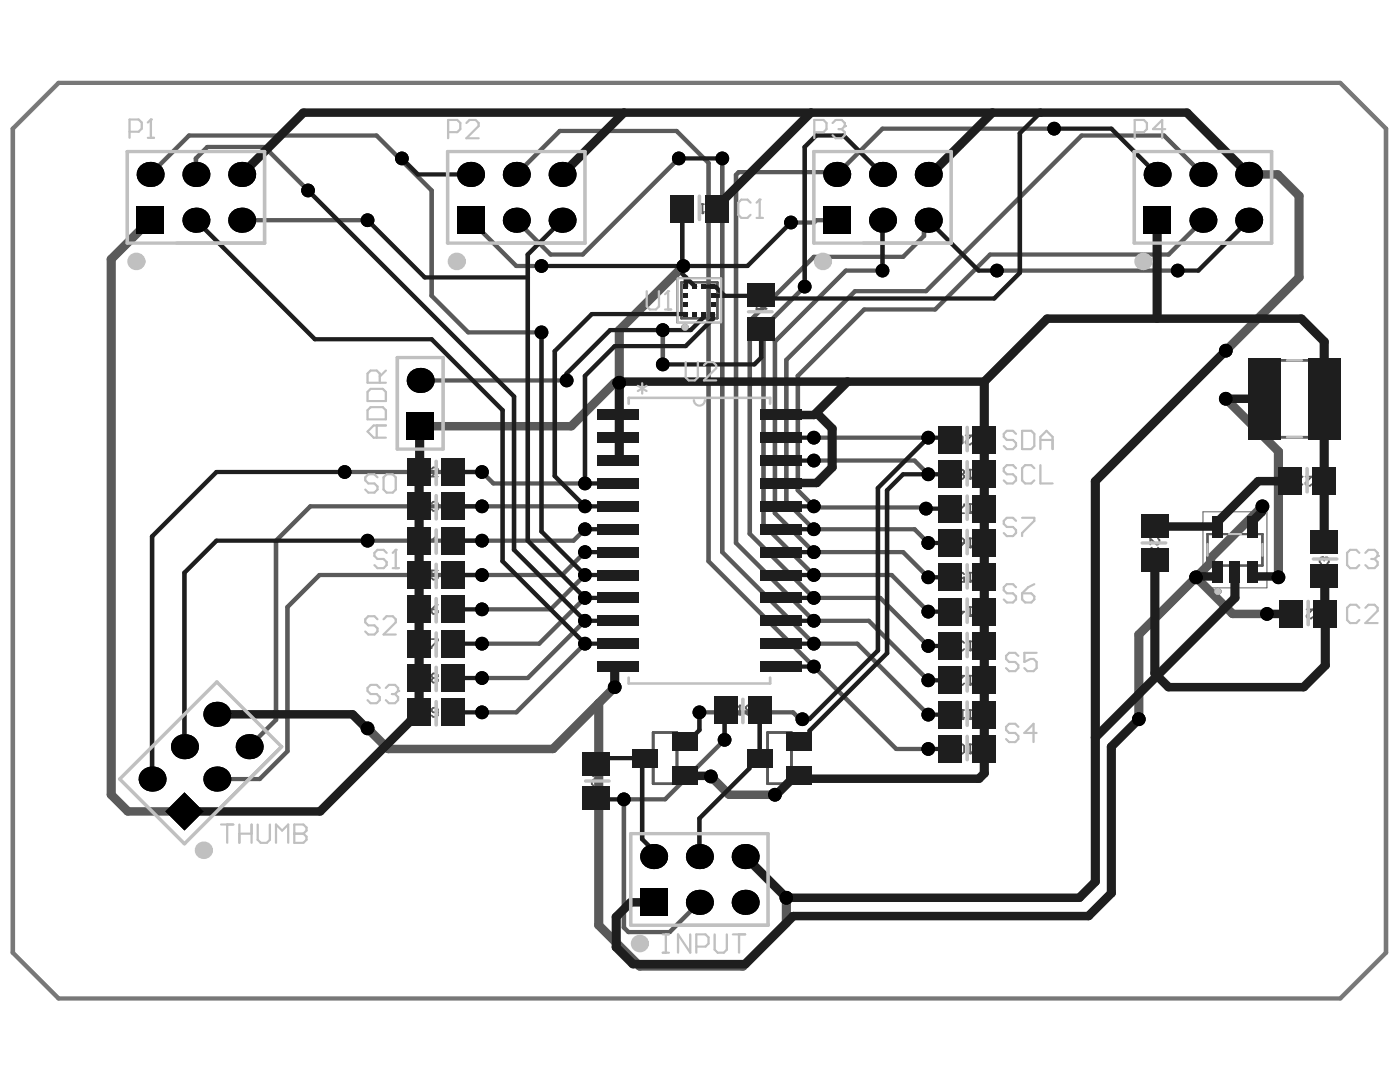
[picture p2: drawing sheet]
<svg xmlns="http://www.w3.org/2000/svg" width="279mm" height="216mm" viewBox="0 0 279 216" stroke-linecap="round" stroke-linejoin="round" font-family="sans-serif">
<path d="M135.1 55.4h9v9h-9zM240.1 102.1h12.7v15.2h-12.7z" fill="none" stroke="#5a5a5a" stroke-width=".2"/>
<g fill="none" stroke="#5a5a5a" stroke-width=".35">
<path d="M84.3 101.3h.9l.3-.3v-.6l-.3-.3h-.9v1.8M84.3 108.2h.9l.3-.3v-.6l-.3-.3h-.9v1.8M84.3 115h.9l.3-.3v-.6l-.3-.3h-.9v1.9M84.9 115l.6 .7M84.9 108.2l.6 .6M84.9 101.3l.6 .6M86.1 100.4l.3-.3h.7l.3 .3v.3M87.4 113.8h-1.3v.9l.7-.3h.3l.3 .3v.6l-.3 .4h-.7l-.3-.4M87.4 107.9h-1.3l1-.9v1.8M84.3 121.9h.9l.3-.3v-.6l-.3-.3h-.9v1.8M84.3 128.7h.9l.3-.3v-.6l-.3-.3h-.9v1.9M84.3 135.6h.9l.3-.3v-.6l-.3-.3h-.9v1.8"/>
<path d="M84.9 135.6l.6 .6M84.9 128.7l.6 .7M84.9 121.9l.6 .6M86.1 121.6h1l.3 .3v.3l-.3 .3h-.7l-.3-.3zM86.1 127.5h1.3v.3l-1.3 1.2v.4M86.4 135.3l-.3-.3v-.3l.3-.3h.7l.3 .3v.3l-.3 .3M86.4 135.3l-.3 .3v.3l.3 .3h.7l.3-.3v-.3l-.3-.3M86.4 135.3h.7M87.4 120.7l-.6 .3-.7 .6M84.3 142.4h.9l.3-.3v-.6l-.3-.3h-.9v1.9M84.9 142.4l.6 .7M87.4 142.1h-1l-.3-.3v-.3l.3-.3h.7l.3 .3v1.3l-.3 .3h-.7l-.3-.3"/>
</g>
<circle cx="87.4" cy="100.7" r=".18" fill="#5a5a5a"/>
<path d="M84.3 94.5h.9l.3-.3v-.6l-.3-.3h-.9v1.8M84.9 94.5l.6 .6M86.1 93.6l.3-.3h.7l.3 .3v.3l-1.3 1.2h1.3M86.8 101h.3M87.1 101l.3 .3v.3l-.3 .3h-.7l-.3-.3M87.4 100.7l-.3 .3M229.6 105.6h1.8v.9l-.3 .3h-.6l-.3-.3v-.9M230.2 106.2l-.6 .6M231.1 107.4l.3 .3v.6l-.3 .3h-.3l-1.2-1.2v1.2M231.1 109.3l.3 .3v.6l-.3 .3h-.3" fill="none" stroke="#5a5a5a" stroke-width=".35"/>
<circle cx="230.8" cy="110.5" r=".18" fill="#5a5a5a"/>
<path d="M151 59.5h1.8v.9l-.3 .3h-.6l-.3-.3v-.9M151 61.3v.6M151 61.6h1.8M151.6 60.1l-.6 .6M229.9 109.3l-.3 .3v.6l.3 .3h.3l.3-.3M230.5 110.2l.3 .3M230.5 109.9v.3M260.8 121.6h1.2l-1.2 1.2v.3l.3 .3h.6l.3-.3M262.6 121.9l.3-.3h.6l.3 .3v1.2l-.3 .3h-.6l-.3-.3" fill="none" stroke="#5a5a5a" stroke-width=".35"/>
<circle cx="152.8" cy="61.6" r=".18" fill="#5a5a5a"/>
<path d="M152.5 61.3l.3 .3M263.7 113.1l-.3 .3v.6l.3 .3h1.2l.3-.3v-.6l-.3-.3M264 111.2h-.3l-.3 .3v.6l.3 .4" fill="none" stroke="#5a5a5a" stroke-width=".35"/>
<circle cx="264" cy="111.2" r=".18" fill="#5a5a5a"/>
<path d="M139.9 40.7h.6M140.2 40.7v1.9M141.1 41l.3-.3h.6l.3 .3v1.3l-.3 .3h-.6l-.3-.3M258.7 95.1h1.2l-1.2 1.2v.3l.3 .3h.6l.3-.3M260.6 95.1h1.2l-1.2 1.2v.3l.3 .3h.6l.3-.3M262.4 95.1l.6 .6M263.6 95.1v1.8h-.9l-.3-.3v-.6l.3-.3h.9M264 111.2l.3 .3M264.3 111.5v.3M264.3 111.5l.3-.3h.3l.3 .3v.6l-.3 .4" fill="none" stroke="#5a5a5a" stroke-width=".35"/>
<circle cx="140.2" cy="42.6" r=".18" fill="#5a5a5a"/>
<path d="M140.5 42.3l-.3 .3M193.3 148.5h.6M193.6 148.5v1.9M194.5 148.5l.7 .6M195.8 148.5v1.9h-1l-.3-.3v-.7l.3-.3h1" fill="none" stroke="#5a5a5a" stroke-width=".35"/>
<circle cx="193.6" cy="150.4" r=".18" fill="#5a5a5a"/>
<path d="M191.2 148.8l.3-.3h.6l.3 .3v1.3l-.3 .3h-.6l-.3-.3zM193.3 141.7h.6M193.6 141.7v1.8M193.9 150.1l-.3 .3M194.5 141.7l.7 .6M195.8 141.7v1.8h-1l-.3-.3v-.6l.3-.3h1" fill="none" stroke="#5a5a5a" stroke-width=".35"/>
<circle cx="193.6" cy="143.5" r=".18" fill="#5a5a5a"/>
<path d="M191.8 141.7h.6M192.1 141.7v1.8M193.9 143.2l-.3 .3" fill="none" stroke="#5a5a5a" stroke-width=".35"/>
<circle cx="192.1" cy="143.5" r=".18" fill="#5a5a5a"/>
<path d="M193.3 134.8h.6M193.6 134.8v1.9M194.5 134.8l.7 .6M195.8 134.8v1.9h-1l-.3-.3v-.7l.3-.3h1M192.4 143.2l-.3 .3" fill="none" stroke="#5a5a5a" stroke-width=".35"/>
<circle cx="193.6" cy="136.7" r=".18" fill="#5a5a5a"/>
<path d="M191.2 134.8h1.2l-1.2 1.3v.3l.3 .3h.6l.3-.3M193.3 128h.6M193.6 128v1.8M193.9 136.4l-.3 .3M194.5 128l.7 .6M195.8 128v1.8h-1l-.3-.3v-.6l.3-.3h1" fill="none" stroke="#5a5a5a" stroke-width=".35"/>
<circle cx="193.6" cy="129.8" r=".18" fill="#5a5a5a"/>
<path d="M191.2 129.2v.3l.3 .3h.6l.3-.3M193.9 129.5l-.3 .3" fill="none" stroke="#5a5a5a" stroke-width=".35"/>
<circle cx="191.2" cy="129.2" r=".18" fill="#5a5a5a"/>
<path d="M191.5 128.9l-.3 .3M191.5 128.9h.3M192.4 128.3l-.3-.3h-.6l-.3 .3v.3l.3 .3M193.3 121.1h.6M193.6 121.1v1.9M194.5 121.1l.7 .6M195.8 121.1v1.9h-1l-.3-.3v-.7l.3-.3h1" fill="none" stroke="#5a5a5a" stroke-width=".35"/>
<circle cx="193.6" cy="123" r=".18" fill="#5a5a5a"/>
<path d="M193.3 114.3h.6M193.6 114.3v1.8M194.5 114.3l.7 .6M195.8 114.3v1.8h-1l-.3-.3v-.6l.3-.3h1M191.5 121.1v1.9l.9-1h-1.2M193.9 122.7l-.3 .3" fill="none" stroke="#5a5a5a" stroke-width=".35"/>
<circle cx="193.6" cy="116.1" r=".18" fill="#5a5a5a"/>
<path d="M192.4 114.6l-.3-.3h-.6l-.3 .3v.6l.3 .3 .9-.3v.9h-1.2M193.3 107.4h.6M193.6 107.4v1.9M193.9 115.8l-.3 .3M194.5 107.4l.7 .6M195.8 107.4v1.9h-1l-.3-.3v-.7l.3-.3h1" fill="none" stroke="#5a5a5a" stroke-width=".35"/>
<circle cx="193.6" cy="109.3" r=".18" fill="#5a5a5a"/>
<path d="M191.5 107.4h.6l.3 .3v.6h-.9l-.3-.3v-.3zM192.4 108.3l-.6 .7-.6 .3M193.3 100.6h.6M193.6 100.6v1.8M193.9 109l-.3 .3M194.5 100.6l.7 .6M195.8 100.6v1.8h-1l-.3-.3v-.6l.3-.3h1" fill="none" stroke="#5a5a5a" stroke-width=".35"/>
<circle cx="193.6" cy="102.4" r=".18" fill="#5a5a5a"/>
<path d="M193.3 93.7h.6M193.6 93.7v1.9M194.5 93.7l.7 .6M195.8 93.7v1.9h-1l-.3-.4v-.6l.3-.3h1M192.4 100.6v.3l-1.2 1.2v.3h1.2M193.9 102.1l-.3 .3" fill="none" stroke="#5a5a5a" stroke-width=".35"/>
<circle cx="193.6" cy="95.6" r=".18" fill="#5a5a5a"/>
<g fill="none" stroke="#5a5a5a" stroke-width=".35">
<path d="M190.9 87.2l.3-.3h.6l.3 .3v1.2l-.3 .3h-.6l-.3-.3zM191.5 94.6l-.3 .3v.3l.3 .4h.6l.3-.4v-.3l-.3-.3M191.5 94.6l-.3-.3v-.3l.3-.3h.6l.3 .3v.3l-.3 .3M191.5 94.6h.6M192.7 86.9h1.2l-1.2 1.2v.3l.3 .3h.6l.3-.3M193.9 95.2l-.3 .4M194.5 86.9l.7 .6M195.8 86.9v1.8h-1l-.3-.3v-.6l.3-.3h1M118.1 154.6h1.8M119.3 158.6v-.9l-.3-.3h-.6l-.3 .3v.9h1.8M119.9 155.5v1.3l-1.2-1.3h-.3l-.3 .3v.7l.3 .3M119.9 157.4l-.6 .6"/>
<path d="M119.9 154.3v.6"/>
</g>
<circle cx="118.1" cy="154.6" r=".18" fill="#5a5a5a"/>
<path d="M118.1 154.6l.3 .3M145.5 142h.9l.3-.3v-.6l-.3-.3h-.9v1.8M146.1 142l.6 .6M147.3 142.6h.7M147.7 140.8v1.8" fill="none" stroke="#5a5a5a" stroke-width=".35"/>
<circle cx="147.7" cy="140.8" r=".18" fill="#5a5a5a"/>
<path d="M147.7 140.8l-.4 .3M150.1 141.7h-.9l-.3-.3v-.3l.3-.3h.6l.3 .3v1.2l-.3 .3h-.6l-.3-.3" fill="none" stroke="#5a5a5a" stroke-width=".35"/>
<g fill="#5a5a5a">
<path d="M135.3 147.1h2.1v1.6h-2.1z"/>
<path d="M135.3 153.8h2.1v1.7h-2.1z"/>
<path d="M158.1 147.1h2.1v1.6h-2.1z"/>
<path d="M158.1 153.8h2.1v1.7h-2.1z"/>
</g>
<path d="M249.7 71.9h17.2v15.3h-17.2zM130.4 146.2h4.7v10.2h-4.7zM153.2 146.2h4.7v10.2h-4.7z" fill="none" stroke="#5a5a5a" stroke-width=".53"/>
<path d="M136 56.3h7.2v7.2h-7.2zM241 106.6h10.9v6.3h-10.9z" fill="none" stroke="#5a5a5a" stroke-width=".44"/>
<g fill="none" stroke="#5a5a5a" stroke-width=".69">
<circle cx="136.7" cy="65.3" r=".36"/>
<circle cx="243" cy="118" r=".36"/>
</g>
<path d="M2.6 25.7l9.1-9.2h255.8l9.1 9.2v164.4l-9.1 9.1h-255.8l-9.1-9.1z" fill="none" stroke="#787878" stroke-width=".88"/>
<g fill="none" stroke="#5a5a5a" stroke-width=".88">
<path d="M30 34.8l7.7-7.8h37.4l4.6 4.6h.5v.5l5.9 5.9v21l7.4 7.3h14.6M39.1 34.8v-3.2l2.3-2.3h11.4l8.7 8.7M103 34.8l8.7-8.7h23.3l6.4 6.4v79.5l37.5 37.4h6.4M135.5 31.6l-19.2 19.2h-6.4l-6.9-6.9M144.1 31.6v78.6l18.3 18.2h8.7l14.2 14.2M210.4 25.7h-34.3l-9.1 9.1-.5-.4h-19.1l-.5 .5v73.4l15.5 15.6h11l11.9 11.8M240.1 34.8l-7.8-7.8h-16.4l-31.1 31.1h-14.2l-13.7 13.7v28.3l5.5 5.5h20.1l2.8 2.7M48.2 43.9h25.2M93.9 43.9l9.1 9.2h5.1M160.6 57.2l-8.2 8.2v39.3l10 10h15.5l7.4 7.3M167 43.9h-4.1l-.4 .5h-4.6M176.1 54h-7.3l-14.1 14.1v34.3l7.7 7.8h17.8l5.1 5"/>
<path d="M185.3 43.9l-.9 .9v2.3l-4.2 4.1h-17.8l-12.8 12.8v42.5l12.8 12.8h13.3l9.6 9.6M199 54h36M240.1 43.9l-6.9 6.9h-35.6l-11 11h-14.1l-13.3 13.2v22.8l3.4 3.5h22l.2 .2M83.9 75.9h29.2M132.3 65.9v6.8M68.8 94.2h27.4l2.3 2.3h18.2M162.4 91.9h20.1l2.8 2.7M162.4 87.3h22.9M116.7 105.6l-2.2 2.3h-41.1M116.7 114.7l-6.8 6.9h-13.7M116.7 110.2l-4.5 4.5h-48.4l-6.4 6.4v28.8l-5.6 5.6h-8.5M116.7 101h-54.8l-6.8 6.9v35.7l-5.4 5.4"/>
<path d="M116.7 119.3l-9.1 9.1h-11.4M116.7 128.4l-13.7 13.7h-6.8M116.7 123.9l-11.4 11.4h-9.1M139.6 142.1h18.7l1.3 1.4h.5M144.6 147.6l-11.9 11.9h-8.2v25.6l.9 .9h8.2l6-5.9"/>
</g>
<path d="M249.2 34.8h5.8l4.2 4.3v16.3l-14.6 14.6M30 43.9l-7.8 7.8v106.9l3.3 3.3h11.3M136.4 53.1l-12.8 12.8v10.5h-.9l-8.7 8.6h-30.1M244.6 79.6l10.5 10.5v25.1M238.7 115.2l7.3 7.3h6.9M251.9 101l-10.3 10.4v.9l-14.3 14.3v16.9M122.7 137.1l-12.3 12.3h-32.9l-4.1-4.1M119.5 140.3v44.3l8.2 8.2h20.6l8.6-8.6v-5.1M141.9 154.9l3.6 3.7h9.2" fill="none" stroke="#5a5a5a" stroke-width="1.8"/>
<g fill="#000">
<circle cx="30" cy="34.8" r="2.6"/>
<circle cx="39.1" cy="34.8" r="2.6"/>
<circle cx="48.2" cy="34.8" r="2.6"/>
<circle cx="61.5" cy="38" r="1.37"/>
<circle cx="80.2" cy="31.6" r="1.37"/>
<circle cx="93.9" cy="34.8" r="2.6"/>
<circle cx="103" cy="34.8" r="2.6"/>
<circle cx="112.2" cy="34.8" r="2.6"/>
<circle cx="135.5" cy="31.6" r="1.37"/>
<circle cx="144.1" cy="31.6" r="1.37"/>
<circle cx="167" cy="34.8" r="2.6"/>
<circle cx="176.1" cy="34.8" r="2.6"/>
<circle cx="185.3" cy="34.8" r="2.6"/>
<circle cx="210.4" cy="25.7" r="1.37"/>
<circle cx="230.9" cy="34.8" r="2.6"/>
<circle cx="240.1" cy="34.8" r="2.6"/>
<circle cx="249.2" cy="34.8" r="2.6"/>
<circle cx="39.1" cy="43.9" r="2.6"/>
<circle cx="48.2" cy="43.9" r="2.6"/>
<circle cx="73.4" cy="43.9" r="1.37"/>
<circle cx="103" cy="43.9" r="2.6"/>
<circle cx="108.1" cy="53.1" r="1.37"/>
<circle cx="112.2" cy="43.9" r="2.6"/>
<circle cx="136.4" cy="53.1" r="1.37"/>
<circle cx="157.9" cy="44.4" r="1.37"/>
<circle cx="160.6" cy="57.2" r="1.37"/>
<circle cx="176.1" cy="54" r="1.37"/>
<circle cx="176.1" cy="43.9" r="2.6"/>
<circle cx="185.3" cy="43.9" r="2.6"/>
<circle cx="199" cy="54" r="1.37"/>
<circle cx="235" cy="54" r="1.37"/>
<circle cx="240.1" cy="43.9" r="2.6"/>
<circle cx="249.2" cy="43.9" r="2.6"/>
<circle cx="83.9" cy="75.9" r="2.6"/>
<circle cx="108.1" cy="66.3" r="1.37"/>
<circle cx="113.1" cy="75.9" r="1.37"/>
<circle cx="123.6" cy="76.4" r="1.37"/>
<circle cx="132.3" cy="65.9" r="1.37"/>
<circle cx="132.3" cy="72.7" r="1.37"/>
<circle cx="244.6" cy="79.6" r="1.37"/>
<circle cx="244.6" cy="70" r="1.37"/>
<circle cx="68.8" cy="94.2" r="1.37"/>
<circle cx="96.2" cy="94.2" r="1.37"/>
<circle cx="116.7" cy="96.5" r="1.37"/>
<circle cx="162.4" cy="87.3" r="1.37"/>
<circle cx="162.4" cy="91.9" r="1.37"/>
<circle cx="185.3" cy="87.3" r="1.37"/>
<circle cx="185.3" cy="94.6" r="1.37"/>
<circle cx="73.4" cy="107.9" r="1.37"/>
<circle cx="96.2" cy="114.7" r="1.37"/>
<circle cx="96.2" cy="107.9" r="1.37"/>
<circle cx="96.2" cy="101" r="1.37"/>
<circle cx="116.7" cy="114.7" r="1.37"/>
<circle cx="116.7" cy="105.6" r="1.37"/>
<circle cx="116.7" cy="110.2" r="1.37"/>
<circle cx="116.7" cy="119.3" r="1.37"/>
<circle cx="116.7" cy="101" r="1.37"/>
<circle cx="162.4" cy="114.7" r="1.37"/>
<circle cx="162.4" cy="105.6" r="1.37"/>
<circle cx="162.4" cy="110.2" r="1.37"/>
<circle cx="162.4" cy="119.3" r="1.37"/>
<circle cx="162.4" cy="101" r="1.37"/>
<circle cx="184.8" cy="101.5" r="1.37"/>
<circle cx="185.3" cy="115.2" r="1.37"/>
<circle cx="185.3" cy="108.3" r="1.37"/>
<circle cx="238.7" cy="115.2" r="1.37"/>
<circle cx="251.9" cy="101" r="1.37"/>
<circle cx="255.1" cy="115.2" r="1.37"/>
<circle cx="96.2" cy="121.6" r="1.37"/>
<circle cx="96.2" cy="135.3" r="1.37"/>
<circle cx="96.2" cy="128.4" r="1.37"/>
<circle cx="116.7" cy="128.4" r="1.37"/>
<circle cx="116.7" cy="123.9" r="1.37"/>
<circle cx="122.7" cy="137.1" r="1.37"/>
<circle cx="162.4" cy="133" r="1.37"/>
<circle cx="162.4" cy="128.4" r="1.37"/>
<circle cx="162.4" cy="123.9" r="1.37"/>
<circle cx="185.3" cy="128.9" r="1.37"/>
<circle cx="185.3" cy="135.7" r="1.37"/>
<circle cx="185.3" cy="122" r="1.37"/>
<circle cx="252.9" cy="122.5" r="1.37"/>
<circle cx="30.4" cy="155.5" r="2.6"/>
<circle cx="36.8" cy="149" r="2.6"/>
<circle cx="43.3" cy="142.5" r="2.6"/>
<circle cx="43.3" cy="155.5" r="2.6"/>
<circle cx="49.7" cy="149" r="2.6"/>
<circle cx="73.4" cy="145.3" r="1.37"/>
<circle cx="96.2" cy="142.1" r="1.37"/>
<circle cx="124.5" cy="159.5" r="1.37"/>
<circle cx="139.6" cy="142.1" r="1.37"/>
<circle cx="141.9" cy="154.9" r="1.37"/>
<circle cx="144.6" cy="147.6" r="1.37"/>
<circle cx="154.7" cy="158.6" r="1.37"/>
<circle cx="160.1" cy="143.5" r="1.37"/>
<circle cx="185.3" cy="149.4" r="1.37"/>
<circle cx="185.3" cy="142.6" r="1.37"/>
<circle cx="227.3" cy="143.5" r="1.37"/>
<circle cx="130.4" cy="170.9" r="2.6"/>
<circle cx="139.6" cy="170.9" r="2.6"/>
<circle cx="148.7" cy="170.9" r="2.6"/>
<circle cx="156.9" cy="179.1" r="1.37"/>
<circle cx="139.6" cy="180.1" r="2.6"/>
<circle cx="148.7" cy="180.1" r="2.6"/>
</g>
<g fill="#000">
<path d="M27.3 41.2h5.4v5.4h-5.4z" fill-rule="evenodd"/>
<path d="M27.3 41.2h5.4v5.4h-5.4z" fill-rule="evenodd"/>
<path d="M91.2 41.2h5.4v5.4h-5.4z" fill-rule="evenodd"/>
<path d="M91.2 41.2h5.4v5.4h-5.4z" fill-rule="evenodd"/>
<path d="M164.3 41.2h5.4v5.4h-5.4z" fill-rule="evenodd"/>
<path d="M164.3 41.2h5.4v5.4h-5.4z" fill-rule="evenodd"/>
<path d="M228.2 41.2h5.4v5.4h-5.4z" fill-rule="evenodd"/>
<path d="M228.2 41.2h5.4v5.4h-5.4z" fill-rule="evenodd"/>
<path d="M81.2 82.4h5.4v5.3h-5.4z" fill-rule="evenodd"/>
<path d="M81.2 82.4h5.4v5.3h-5.4z" fill-rule="evenodd"/>
<path d="M33 161.9l3.8-3.8 3.8 3.8-3.8 3.8z" fill-rule="evenodd"/>
<path d="M33 161.9l3.8-3.8 3.8 3.8-3.8 3.8z" fill-rule="evenodd"/>
<path d="M127.7 177.4h5.4v5.3h-5.4z" fill-rule="evenodd"/>
<path d="M127.7 177.4h5.4v5.3h-5.4z" fill-rule="evenodd"/>
</g>
<g fill="none" stroke="#1e1e1e" stroke-width="1.8">
<path d="M48.2 34.8l12.4-12.3h176.3l12.3 12.3M124.5 22.5l-12.3 12.3M161.8 22.5l-18.8 18.8v.4M191.7 28.9l-6 5.9h-.4M198 22.5l-6.1 6.1M230.9 43.9v19.7M123.6 76.4v15.4l-.3 .1M123.6 76.2h72.8M169.1 76.2l-6.6 6.6h-6.7M196.4 76.2v78.1l-1 1.1h-35.2l-.7-.7h-.7l-3.7 3.7-.4 .2M196.4 76.2l12.6-12.6h50.7l4.6 4.5v40M244.6 70l-26 26v79.9l-3.2 3.2h-58.5l-8.2-8.2"/>
<path d="M244.6 79.6h7.8M83.9 85l-.2 .2v8.9l-.1 .1v48.3l-1.4 1.4h-.3l-18 18h-27.1M163.4 82.9l2.7 2.6v7.8l-3.1 3.1-7.2 .1M257.4 96h-6.3l-8.1 8.1v1.1l-.1-.1h-12.3l-.1-.2M230.5 111.8v22.6l2.7 2.7h27l4.3-4.3v-10.3l-.1-.1v-7.3l-.1-.1M243 114.2v.7l-.1 .1h-4l-.2 .2M246.5 114.2v5.1l-27.9 27.9M249.9 114.2v.7l.1 .1h5l.1 .2M251.9 101l-.1 .2v1l-1.9 1.9v1.1M123.3 133l-.6 .1v4M252.9 122.5h4.8M43.3 142.5h27l2.9 2.8h.2"/>
<path d="M136.7 154.7l.1 .1h4.9l.2 .1M227.3 143.5l-5.5 5.5v29.2l-4.6 4.6h-58.9l-9.6 9.6h-22.4l-3.3-3.4v-6.1l2.9-2.8h4.5"/>
</g>
<g fill="none" stroke="#1e1e1e" stroke-width=".88">
<path d="M61.5 38l41.1 41.1v30.6l14.1 14.2h6.6M80.2 31.6l3.2 3.2h10.5M135.5 31.6h8.6M176.1 34.8l-7.7-7.8h-5.5l-2.3 2.3v27.9M191.9 28.6l-.2 .3M207.6 22.5l-4.1 4.1v27.8l-5.1 5.2h-45.7l-.8-.8-.2 .2h-9.4M210.4 25.7h11.4l9.1 9.1M39.1 43.9l23.7 23.8h23.3l14.2 14.2v30.1l16.4 16.4h6.6M73.4 43.9l11.4 11.5h20.5M112.2 43.9l-6.9 6.9v57.1l11.4 11.4h6.6M136.2 54.6l2.5 2.6M136.2 41.7v11.4"/>
<path d="M136.9 55.3v1.9M138.7 57.2h.1M140.5 57.2h2.3l1.8 1.8M157.9 44.4l-8.7 8.7h-41.1M176.1 43.9v10.1M185.3 43.9l10 10.1h3.7M249.2 43.9l-10 10.1h-4.2M108.1 66.3v39.8l8.6 8.6h6.6M136.9 62.7h-18.8l-7.4 7.4v24.9l6 6h6.6M140.5 62.7v.5l-2.6 2.7h-16.1l-8.7 8.6v1.4M140.5 62.7h.1M142.3 62.7v.9l-5.5 5.5h-14.1l-6 5.9v21.5h6.6"/>
<path d="M142.3 62.7h.1M151.9 65.6v5.7l-1.4 1.4h-18.2M68.8 94.2h-25.6l-12.8 12.8v48.5M90.5 94.2h5.7M155.8 91.9h6.6M155.8 87.3h6.6M189.6 87.8l-.5-.5h-3.8l-10.1 10.1v32.4l-13.7 13.7h-1.4M189.6 94.6h-9.4l-3.2 3.2v32.5l-15.4 15.5v.7l-1.4 1.4h-.7M73.4 107.9h-30.2l-6.4 6.4v34.7M90.5 114.7h5.7M90.5 101h5.7M90.5 107.9h5.7"/>
<path d="M116.7 105.6h6.6M116.7 110.2h6.6M155.8 114.7h6.6M155.8 105.6h6.6M155.8 110.2h6.6M155.8 101h6.6M155.8 119.3h6.6M184.8 101.5h4.8M185.3 115.2h4.3M185.3 108.3h4.3M90.5 128.4h5.7M90.5 135.3h5.7"/>
<path d="M90.5 121.6h5.7M155.8 133h6.6M155.8 128.4h6.6M155.8 123.9h6.6M185.3 135.7h4.3M185.3 128.9h4.3M185.3 122h4.3M90.5 142.1h5.7M119 152.4l1.2-1.1h8.6l-.6 .6v15.5l2.2 2.3v1.2M119 159.3l.3 .2h5.2M139.6 142.1v3.6l-2.2 2.2h-.7M144.8 141.7l-.2 .2v5.7"/>
<path d="M151.7 141.7l-.1 9.6h-.7l-1.3 1.3v.7l-10 10v7.6M185.3 149.4h4.3M185.3 142.6h4.3"/>
</g>
<g fill="#1e1e1e">
<path d="M136.4 62.2h.9v1h-.9z" fill-rule="evenodd"/>
<path d="M138.2 62.2h.9v1h-.9z" fill-rule="evenodd"/>
<path d="M140 62.2h.9v1h-.9z" fill-rule="evenodd"/>
<path d="M140 56.7h.9v1h-.9z" fill-rule="evenodd"/>
<path d="M138.2 56.7h.9v1h-.9z" fill-rule="evenodd"/>
<path d="M136.4 56.7h.9v1h-.9z" fill-rule="evenodd"/>
<path d="M136.3 58.6h1v.9h-1z" fill-rule="evenodd"/>
<path d="M141.8 62.2h.9v1h-.9z" fill-rule="evenodd"/>
<path d="M141.8 58.6h1v.9h-1z" fill-rule="evenodd"/>
<path d="M141.8 56.7h.9v1h-.9z" fill-rule="evenodd"/>
<path d="M149.1 149.5h5v3.6h-5z" fill-rule="evenodd"/>
<path d="M187.3 119.3h4.6v5.4h-4.6z" fill-rule="evenodd"/>
<path d="M187.3 112.5h4.6v5.4h-4.6z" fill-rule="evenodd"/>
<path d="M187.3 105.6h4.6v5.4h-4.6z" fill-rule="evenodd"/>
<path d="M194.1 119.3h4.7v5.4h-4.7z" fill-rule="evenodd"/>
<path d="M194.1 112.5h4.7v5.4h-4.7z" fill-rule="evenodd"/>
<path d="M194.1 105.6h4.7v5.4h-4.7z" fill-rule="evenodd"/>
<path d="M245.4 112.1h2.1v4.3h-2.1z" fill-rule="evenodd"/>
<path d="M136.3 60.4h1v.9h-1z" fill-rule="evenodd"/>
<path d="M142.5 139h4.7v5.4h-4.7z" fill-rule="evenodd"/>
<path d="M141.8 60.4h1v.9h-1z" fill-rule="evenodd"/>
<path d="M149.3 139h4.7v5.4h-4.7z" fill-rule="evenodd"/>
<path d="M149.2 63.3h5.4v4.7h-5.4z" fill-rule="evenodd"/>
<path d="M149.2 56.5h5.4v4.6h-5.4z" fill-rule="evenodd"/>
<path d="M157 146.1h5v3.6h-5z" fill-rule="evenodd"/>
<path d="M157 152.9h5v3.6h-5z" fill-rule="evenodd"/>
<path d="M187.3 139.9h4.6v5.4h-4.6z" fill-rule="evenodd"/>
<path d="M187.3 146.8h4.6v5.3h-4.6z" fill-rule="evenodd"/>
<path d="M187.3 126.2h4.6v5.4h-4.6z" fill-rule="evenodd"/>
<path d="M187.3 85.1h4.6v5.4h-4.6z" fill-rule="evenodd"/>
<path d="M187.3 91.9h4.6v5.4h-4.6z" fill-rule="evenodd"/>
<path d="M187.3 98.8h4.6v5.4h-4.6z" fill-rule="evenodd"/>
<path d="M194.1 139.9h4.7v5.4h-4.7z" fill-rule="evenodd"/>
<path d="M194.1 146.8h4.7v5.3h-4.7z" fill-rule="evenodd"/>
<path d="M194.1 126.2h4.7v5.4h-4.7z" fill-rule="evenodd"/>
<path d="M194.1 85.1h4.7v5.4h-4.7z" fill-rule="evenodd"/>
<path d="M194.1 91.9h4.7v5.4h-4.7z" fill-rule="evenodd"/>
<path d="M194.1 98.8h4.7v5.4h-4.7z" fill-rule="evenodd"/>
<path d="M187.3 133h4.6v5.4h-4.6z" fill-rule="evenodd"/>
<path d="M194.1 133h4.7v5.4h-4.7z" fill-rule="evenodd"/>
<path d="M88.1 112h4.7v5.4h-4.7z" fill-rule="evenodd"/>
<path d="M81.3 112h4.7v5.4h-4.7z" fill-rule="evenodd"/>
<path d="M88.1 105.2h4.7v5.4h-4.7z" fill-rule="evenodd"/>
<path d="M81.3 105.2h4.7v5.4h-4.7z" fill-rule="evenodd"/>
<path d="M88.1 98.3h4.7v5.4h-4.7z" fill-rule="evenodd"/>
<path d="M81.3 98.3h4.7v5.4h-4.7z" fill-rule="evenodd"/>
<path d="M116.3 156.9h5.4v4.7h-5.4z" fill-rule="evenodd"/>
<path d="M116.3 150.1h5.4v4.7h-5.4z" fill-rule="evenodd"/>
<path d="M126.3 149.5h5v3.6h-5z" fill-rule="evenodd"/>
<path d="M133.8 39h4.7v5.4h-4.7z" fill-rule="evenodd"/>
<path d="M140.7 39h4.6v5.4h-4.6z" fill-rule="evenodd"/>
<path d="M255.3 119.8h4.7v5.4h-4.7z" fill-rule="evenodd"/>
<path d="M262.2 119.8h4.6v5.4h-4.6z" fill-rule="evenodd"/>
<path d="M261.6 112.6h5.4v4.7h-5.4z" fill-rule="evenodd"/>
<path d="M242 112.1h2.1v4.3h-2.1z" fill-rule="evenodd"/>
<path d="M248.8 112.1h2.1v4.3h-2.1z" fill-rule="evenodd"/>
<path d="M261.6 105.8h5.4v4.7h-5.4z" fill-rule="evenodd"/>
<path d="M88.1 139.4h4.7v5.4h-4.7z" fill-rule="evenodd"/>
<path d="M81.3 139.4h4.7v5.4h-4.7z" fill-rule="evenodd"/>
<path d="M88.1 125.7h4.7v5.4h-4.7z" fill-rule="evenodd"/>
<path d="M81.3 125.7h4.7v5.4h-4.7z" fill-rule="evenodd"/>
<path d="M88.1 118.9h4.7v5.4h-4.7z" fill-rule="evenodd"/>
<path d="M81.3 118.9h4.7v5.4h-4.7z" fill-rule="evenodd"/>
<path d="M88.1 91.5h4.7v5.4h-4.7z" fill-rule="evenodd"/>
<path d="M81.3 91.5h4.7v5.4h-4.7z" fill-rule="evenodd"/>
<path d="M134.2 146.1h5v3.6h-5z" fill-rule="evenodd"/>
<path d="M134.2 152.9h5v3.6h-5z" fill-rule="evenodd"/>
<path d="M227.8 109.4h5.4v4.7h-5.4z" fill-rule="evenodd"/>
<path d="M227.8 102.6h5.4v4.7h-5.4z" fill-rule="evenodd"/>
<path d="M255.1 93.3h4.7v5.4h-4.7z" fill-rule="evenodd"/>
<path d="M261.9 93.3h4.7v5.4h-4.7z" fill-rule="evenodd"/>
<path d="M248.8 103h2.1v4.4h-2.1z" fill-rule="evenodd"/>
<path d="M242 103h2.1v4.4h-2.1z" fill-rule="evenodd"/>
<path d="M88.1 132.6h4.7v5.4h-4.7z" fill-rule="evenodd"/>
<path d="M81.3 132.6h4.7v5.4h-4.7z" fill-rule="evenodd"/>
<path d="M249.2 71.5h6.4v16.2h-6.4z" fill-rule="evenodd"/>
<path d="M261 71.5h6.5v16.2h-6.5z" fill-rule="evenodd"/>
<path d="M119.2 127.4h8.3v2h-8.3z" fill-rule="evenodd"/>
<path d="M119.2 122.9h8.3v2h-8.3z" fill-rule="evenodd"/>
<path d="M119.2 113.7h8.3v2h-8.3z" fill-rule="evenodd"/>
<path d="M119.2 104.6h8.3v2h-8.3z" fill-rule="evenodd"/>
<path d="M119.2 109.2h8.3v2h-8.3z" fill-rule="evenodd"/>
<path d="M119.2 100h8.3v2h-8.3z" fill-rule="evenodd"/>
<path d="M119.2 90.9h8.3v2h-8.3z" fill-rule="evenodd"/>
<path d="M119.2 86.3h8.3v2h-8.3z" fill-rule="evenodd"/>
<path d="M151.7 127.4h8.3v2h-8.3z" fill-rule="evenodd"/>
<path d="M151.7 122.9h8.3v2h-8.3z" fill-rule="evenodd"/>
<path d="M151.7 113.7h8.3v2h-8.3z" fill-rule="evenodd"/>
<path d="M151.7 109.2h8.3v2h-8.3z" fill-rule="evenodd"/>
<path d="M151.7 104.6h8.3v2h-8.3z" fill-rule="evenodd"/>
<path d="M151.7 100h8.3v2h-8.3z" fill-rule="evenodd"/>
<path d="M151.7 90.9h8.3v2h-8.3z" fill-rule="evenodd"/>
<path d="M151.7 86.3h8.3v2h-8.3z" fill-rule="evenodd"/>
<path d="M119.2 118.3h8.3v2h-8.3z" fill-rule="evenodd"/>
<path d="M119.2 132h8.3v2h-8.3z" fill-rule="evenodd"/>
<path d="M119.2 81.8h8.3v2h-8.3z" fill-rule="evenodd"/>
<path d="M119.2 95.5h8.3v2h-8.3z" fill-rule="evenodd"/>
<path d="M151.7 132h8.3v2h-8.3z" fill-rule="evenodd"/>
<path d="M151.7 118.3h8.3v2h-8.3z" fill-rule="evenodd"/>
<path d="M151.7 95.5h8.3v2h-8.3z" fill-rule="evenodd"/>
<path d="M151.7 81.8h8.3v2h-8.3z" fill-rule="evenodd"/>
</g>
<g fill="none" stroke="#c0c0c0" stroke-width=".69">
<path d="M25.4 30.2h27.4v18.3h-27.4zM89.3 30.2h27.4v18.3h-27.4zM139.6 39.1v4.7M162.4 30.2h27.4v18.3h-27.4zM226.4 30.2h27.4v18.3h-27.4zM79.3 71.3h9.1v18.3h-9.1zM149.4 62.2h4.7M87.1 92v4.7M87.1 98.9v4.7M193 85.3v4.6M193 92.1v4.7M193 99v4.6"/>
<path d="M260.9 93.5v4.7M87.1 105.7v4.7M87.1 112.6v4.7M87.1 119.4v4.7M193 105.8v4.7M193 112.7v4.7M193 119.5v4.7M228 108.3h4.6M261.1 120v4.7M262.1 111.5h4.7M87.1 126.3v4.7M87.1 133.1v4.7"/>
<path d="M87.1 140v4.7M148.3 139.5v4.7M193 126.4v4.7M193 133.2v4.7M23.9 155.5l19.4-19.4 12.9 12.9-19.4 19.4zM116.9 155.8h4.6M193 140.1v4.7M193 146.9v4.7M125.9 166.3h27.4v18.3h-27.4z"/>
</g>
<path d="M256.9 71.9h2.9M125.5 80.6v-1.2h28.2v1.2M256.9 87.2h2.9M125.5 135.2v1.2h28.2v-1.2" fill="none" stroke="#c0c0c0" stroke-width=".53"/>
<path d="M25.9 26.3h1.8l.6-.6v-1.2l-.6-.7h-1.8v3.7M29.5 27.5h1.2M30.1 23.8v3.7M135.3 55.5h8.6v8.8h-8.6zM127.3 77l1.7 1M128.2 76.5v2.1M129 77l-1.7 1M241 108.5v2.4M245.3 106.6h2.4M251.9 108.5v2.4" fill="none" stroke="#c0c0c0" stroke-width=".44"/>
<circle cx="30.1" cy="23.8" r=".22" fill="#c0c0c0"/>
<g fill="none" stroke="#c0c0c0" stroke-width=".44">
<path d="M30.1 23.8l-.6 .7M202.8 117.2l-.6-.6h-1.3l-.6 .6v.6l.6 .6h1.3l.6 .6v.6l-.6 .6h-1.3l-.6-.6M202.8 103.9l-.6-.6h-1.3l-.6 .6v.6l.6 .6h1.3l.6 .7v.6l-.6 .6h-1.3l-.6-.6M204 118.4h1.8l.6 .6v.6l-.6 .6h-1.2l-.6-.6zM204 103.3h2.4v.6l-2.4 2.5v.6M206.4 116.6l-1.2 .6-1.2 1.2M44.1 164.5h2.5M45.3 164.5v3.7M47.8 164.5v3.7M47.8 166.3h2.4M50.2 164.5v3.7M51.4 164.5v3.1l.6 .6h1.3l.6-.6v-3.1"/>
<path d="M55.1 168.2v-3.7l1.2 1.2 1.2-1.2v3.7M58.7 164.5v3.7h1.9l.6-.6v-.6l-.6-.7h-1.9"/>
</g>
<circle cx="58.7" cy="166.3" r=".22" fill="#c0c0c0"/>
<path d="M75.8 137.3l-.6-.6h-1.2l-.6 .6v.6l.6 .6h1.2l.6 .6v.6l-.6 .6h-1.2l-.6-.6M77 137.3l.6-.6h1.2l.6 .6v.6M58.7 164.5h1.9l.6 .6v.6l-.6 .6h-1.9" fill="none" stroke="#c0c0c0" stroke-width=".44"/>
<circle cx="79.4" cy="137.9" r=".22" fill="#c0c0c0"/>
<g fill="none" stroke="#c0c0c0" stroke-width=".44">
<path d="M202.8 93.4l-.6-.6h-1.3l-.6 .6v.6l.6 .6h1.3l.6 .6v.7l-.6 .6h-1.3l-.6-.6M206.4 93.4l-.6-.6h-1.2l-.6 .6v2.5l.6 .6h1.2l.6-.6M207.6 92.8v3.7h2.5M77.2 110.3l-.7-.6h-1.2l-.6 .6v.6l.6 .6h1.2l.7 .6v.7l-.7 .6h-1.2l-.6-.6M78.4 113.4h1.2M79 109.7v3.7M75.3 123.6l-.6-.6h-1.2l-.6 .6v.6l.6 .6h1.2l.6 .6v.6l-.6 .6h-1.2l-.6-.6M76.5 123.6l.7-.6h1.2l.6 .6v.6l-2.5 2.4h2.5M78.2 138.5h.6M78.8 138.5l.6 .6v.6l-.6 .6h-1.2l-.6-.6M79.4 137.9l-.6 .6M132.3 186.4h1.2"/>
<path d="M132.3 190.1h1.2M132.9 186.4v3.7M137.8 186.4v3.7l-2.5-3.7v3.7M139 188.9h1.8l.6-.6v-1.2l-.6-.7h-1.8v3.7M142.6 186.4v3.1l.6 .6h1.3l.6-.6v-3.1M146.3 186.4h2.4M147.5 186.4v3.7"/>
</g>
<circle cx="79" cy="109.7" r=".22" fill="#c0c0c0"/>
<path d="M129.1 58.1v3l.6 .7h1.2l.6-.7v-3M133.3 58.1v3.7M132.7 61.8h1.2M136.8 72.3v3l.6 .6h1.3l.6-.6v-3M140.5 72.9l.6-.6h1.2l.6 .6v.6l-2.4 2.4h2.4M75.3 95.3l-.6-.7h-1.2l-.6 .7v.6l.6 .6h1.2l.6 .6v.6l-.6 .6h-1.2l-.6-.6M77.2 94.6h1.2l.6 .7v2.4l-.6 .6h-1.2l-.7-.6v-2.4zM79 109.7l-.6 .6" fill="none" stroke="#c0c0c0" stroke-width=".44"/>
<circle cx="133.3" cy="58.1" r=".22" fill="#c0c0c0"/>
<path d="M162.5 26.4h1.8l.6-.6v-1.3l-.6-.6h-1.8v3.7M166.2 24.5l.6-.6h1.2l.6 .6v.7M133.3 58.1l-.6 .6" fill="none" stroke="#c0c0c0" stroke-width=".44"/>
<circle cx="168.6" cy="25.2" r=".22" fill="#c0c0c0"/>
<g fill="none" stroke="#c0c0c0" stroke-width=".44">
<path d="M151.6 39.8v3.7M167.4 25.8h.6M168 25.8l.6 .6v.6l-.6 .6h-1.2l-.6-.6M168.6 25.2l-.6 .6M226.5 26.4h1.8l.6-.6v-1.3l-.6-.6h-1.8v3.7M232.5 25.8h-2.4l1.8-1.9v3.7M149.8 40.4l-.6-.6h-1.2l-.7 .6v2.5l.7 .6h1.2l.6-.6M151 43.5h1.2M73.4 78.2l.6-.6h2.4l.6 .6v1.8h-3.6zM75.8 76.4v-1.9l-.6-.6h-1.2l-.6 .6v1.9h3.6M77 73.9l-1.2 1.3M73.4 81.9l.6-.7h2.4l.6 .7v1.8h-3.6z"/>
<path d="M75.2 84.9v2.4M77 84.9h-2.4l-1.2 1.2 1.2 1.2h2.4M202.8 86.6l-.6-.6h-1.3l-.6 .6v.6l.6 .6h1.3l.6 .6v.6l-.6 .6h-1.3l-.6-.6M204 86h1.8l.6 .6v2.4l-.6 .6h-1.8zM207.6 87.8h2.5M207.6 89.6v-2.4l1.3-1.2 1.2 1.2v2.4M203.2 130.9l-.6-.6h-1.2l-.6 .6v.6l.6 .6h1.2l.6 .6v.6l-.6 .6h-1.2l-.6-.6M206.9 130.3h-2.5v1.8l1.3-.6h.6l.6 .6v1.2l-.6 .6h-1.3l-.6-.6M203.2 145l-.6-.6h-1.2l-.6 .6v.6l.6 .7h1.2l.6 .6v.6l-.6 .6h-1.2l-.6-.6M206.9 146.3h-2.5l1.9-1.9v3.7"/>
</g>
<circle cx="151.6" cy="39.8" r=".22" fill="#c0c0c0"/>
<path d="M89.4 26.4h1.9l.6-.6v-1.3l-.6-.6h-1.9v3.7M93.1 24.5l.6-.6h1.2l.6 .6v.7l-2.4 2.4h2.4M151.6 39.8l-.6 .6M271.3 110.3l-.6-.6h-1.2l-.7 .6v2.5l.7 .6h1.2l.6-.6M272.5 110.3l.6-.6h1.2l.6 .6v.6M271.3 121.3l-.6-.6h-1.2l-.7 .6v2.4l.7 .6h1.2l.6-.6M272.5 121.3l.6-.6h1.2l.6 .6v.6l-2.4 2.4h2.4" fill="none" stroke="#c0c0c0" stroke-width=".44"/>
<circle cx="274.9" cy="110.9" r=".22" fill="#c0c0c0"/>
<path d="M138.5 79.8a1.1 1.1 0 0 0 1.1 1.1 1.1 1.1 0 0 0 1.1-1.1M273.7 111.5h.6M274.3 111.5l.6 .6v.7l-.6 .6h-1.2l-.6-.6M274.9 110.9l-.6 .6" fill="none" stroke="#c0c0c0" stroke-width=".44"/>
<g fill="none" stroke="#c0c0c0" stroke-width=".69">
<circle cx="136.7" cy="65.3" r=".36"/>
<circle cx="243" cy="118" r=".36"/>
</g>
<g fill="none" stroke="#c0c0c0" stroke-width="1.7">
<circle cx="27.2" cy="52.2" r=".91"/>
<circle cx="91.2" cy="52.2" r=".91"/>
<circle cx="164.2" cy="52.2" r=".91"/>
<circle cx="228.2" cy="52.2" r=".91"/>
<circle cx="40.7" cy="169.7" r=".91"/>
<circle cx="127.7" cy="188.3" r=".91"/>
</g>
</svg>
